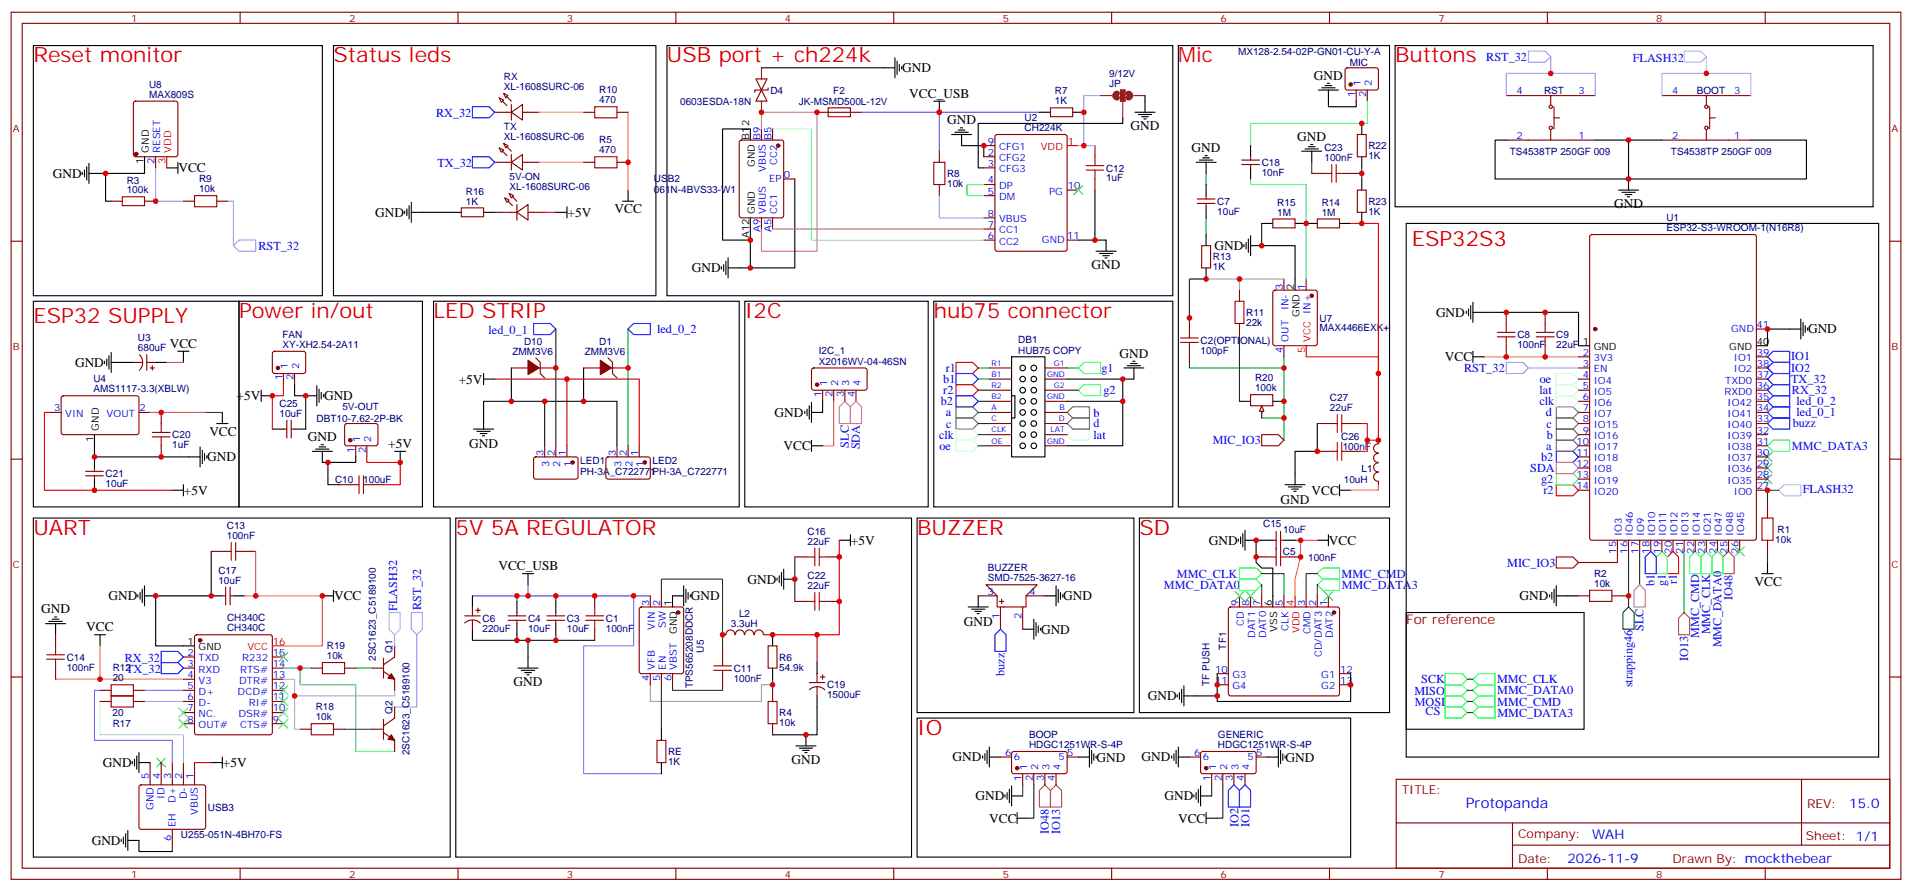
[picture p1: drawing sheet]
<svg xmlns="http://www.w3.org/2000/svg" width="607mm" height="283mm" viewBox="0 0 607 283" stroke-linecap="round" stroke-linejoin="round" font-family="sans-serif">
<defs><g id="words">
<g font-size="6.7" fill="#f00">
<text x="10.6" y="19.8">Reset monitor</text>
<text x="105.8" y="19.8">Status leds</text>
<text x="211.7" y="19.8">USB port + ch224k</text>
<text x="373.9" y="19.8">Mic</text>
<text x="442.7" y="19.8">Buttons</text>
<text x="448" y="78">ESP32S3</text>
<text x="75.8" y="100.9">Power in/out</text>
<text x="137.6" y="100.9">LED STRIP</text>
<text x="236.4" y="100.9">I2C</text>
<text x="296.3" y="100.9">hub75 connector</text>
<text x="10.6" y="102.7">ESP32 SUPPLY</text>
<text x="10.6" y="169.7">UART</text>
<text x="144.6" y="169.7">5V 5A REGULATOR</text>
<text x="291" y="169.7">BUZZER</text>
<text x="361.6" y="169.7">SD</text>
<text x="291" y="233.2">IO</text>
</g>
<text font-size="4.6" fill="#00f" x="465.2" y="256.3">Protopanda</text>
<g font-size="4.2">
<text x="286.3" y="22.9">GND</text>
<text x="417" y="25.4">GND</text>
<text x="288.6" y="31">VCC_USB</text>
<text x="300.6" y="39.5">GND</text>
<text x="358.8" y="41.3">GND</text>
<text x="411.7" y="44.8">GND</text>
<text x="378.2" y="48.3">GND</text>
<text x="16.8" y="56.5">GND</text>
<text x="56.6" y="54.7">VCC</text>
<text x="512.2" y="66">GND</text>
<text x="119.1" y="68.8">GND</text>
<text x="180.1" y="68.8">+5V</text>
<text x="195.1" y="67.7">VCC</text>
<text x="385.4" y="79.4">GND</text>
<text x="219.6" y="86.5">GND</text>
<text x="346.4" y="85.4">GND</text>
<text x="455.7" y="100.5">GND</text>
<text x="573.8" y="105.8">GND</text>
<text x="53.9" y="110.4">VCC</text>
<text x="355.2" y="113.6">GND</text>
<text x="23.8" y="116.4">GND</text>
<text x="458.5" y="114.7">VCC</text>
<text x="145.6" y="121.7">+5V</text>
<text x="75" y="127">+5V</text>
<text x="102.8" y="127">GND</text>
<text x="245.8" y="132.3">GND</text>
<text x="66.4" y="138.3">VCC</text>
<text x="97.7" y="140">GND</text>
<text x="123.2" y="142.1">+5V</text>
<text x="148.9" y="142.3">GND</text>
<text x="248.7" y="142.9">VCC</text>
<text x="65.8" y="146.4">GND</text>
<text x="58.4" y="157">+5V</text>
<text x="406.4" y="159.9">GND</text>
<text x="416.2" y="157">VCC</text>
<text x="270.1" y="172.9">+5V</text>
<text x="383.6" y="172.9">GND</text>
<text x="421.7" y="172.9">VCC</text>
<text x="158.2" y="180.8">VCC_USB</text>
<text x="237.2" y="185.2">GND</text>
<text x="556.8" y="186">VCC</text>
<text x="34.4" y="190.5">GND</text>
<text x="106" y="190.5">VCC</text>
<text x="219.3" y="190.5">GND</text>
<text x="337.4" y="190.5">GND</text>
<text x="482.2" y="190.5">GND</text>
<text x="13.1" y="194.7">GND</text>
<text x="27.4" y="200.3">VCC</text>
<text x="305.9" y="198.7">GND</text>
<text x="330.4" y="201.1">GND</text>
<text x="163" y="217.7">GND</text>
<text x="364.2" y="222.2">GND</text>
<text x="32.6" y="243.4">GND</text>
<text x="70.7" y="243.4">+5V</text>
<text x="251.2" y="242.4">GND</text>
<text x="302.3" y="241.7">GND</text>
<text x="348" y="241.7">GND</text>
<text x="362.2" y="241.7">GND</text>
<text x="408" y="241.7">GND</text>
<text x="309.6" y="254">GND</text>
<text x="369.5" y="254">GND</text>
<text x="313.9" y="261.1">VCC</text>
<text x="373.9" y="261.1">VCC</text>
<text x="29.1" y="268.1">GND</text>
</g>
<text font-size="4.2" fill="#900" x="446.3" y="197.9">For reference</text>
<g font-size="4.2" fill="#00f">
<text x="586.9" y="256.6">15.0</text>
<text x="505.3" y="266.1">WAH</text>
<text x="497.4" y="273.8">2026-11-9</text>
</g>
<g font-size="3.9" fill="#00f">
<text x="471.7" y="19.3">RST_32</text>
<text x="518.2" y="19.5">FLASH32</text>
<text x="138.4" y="37.1">RX_32</text>
<text x="138.8" y="53">TX_32</text>
<text x="82" y="79.3">RST_32</text>
<text x="155" y="105.9">led_0_1</text>
<text x="208.5" y="105.5">led_0_2</text>
<text x="300.2" y="118">r1</text>
<text x="349.5" y="118.1">g1</text>
<text x="464.6" y="117.9">RST_32</text>
<text x="568.4" y="114.4">IO1</text>
<text x="568.4" y="117.9">IO2</text>
<text x="299.3" y="121.5">b1</text>
<text x="299.3" y="125.1">r2</text>
<text x="350.2" y="125.1">g2</text>
<text x="488.6" y="125.1">lat</text>
<text x="488.6" y="121.5">oe</text>
<text x="568.4" y="121.5">TX_32</text>
<text x="568.7" y="125">RX_32</text>
<text x="298.6" y="128.6">b2</text>
<text x="488.5" y="128.6">clk</text>
<text x="570.1" y="128.5">led_0_2</text>
<text x="300.1" y="132.2">a</text>
<text x="300.3" y="135.7">c</text>
<text x="347" y="132.2">b</text>
<text x="347" y="135.6">d</text>
<text x="490.5" y="132.2">d</text>
<text x="490.8" y="135.7">c</text>
<text x="568.9" y="135.5">buzz</text>
<text x="570.1" y="132">led_0_1</text>
<text x="269.4" y="142" transform="rotate(-90 269.4 142)">SLC</text>
<text x="272.9" y="142.6" transform="rotate(-90 272.9 142.6)">SDA</text>
<text x="298" y="139.2">clk</text>
<text x="298.1" y="142.7">oe</text>
<text x="347" y="139.2">lat</text>
<text x="384.9" y="141">MIC_IO3</text>
<text x="490.6" y="142.8">a</text>
<text x="490.9" y="139.2">b</text>
<text x="568.7" y="142.8">MMC_DATA3</text>
<text x="485.7" y="149.8">SDA</text>
<text x="489.1" y="146.2">b2</text>
<text x="489.1" y="153.3">g2</text>
<text x="489.8" y="156.8">r2</text>
<text x="572.1" y="156.4">FLASH32</text>
<text x="478.3" y="179.8">MIC_IO3</text>
<text x="373.5" y="183.3">MMC_CLK</text>
<text x="425.8" y="183.4">MMC_CMD</text>
<text x="532.2" y="185.3" transform="rotate(-90 532.2 185.3)">r1</text>
<text x="369.4" y="186.8">MMC_DATA0</text>
<text x="425.8" y="186.9">MMC_DATA3</text>
<text x="525.1" y="186.1" transform="rotate(-90 525.1 186.1)">b1</text>
<text x="528.6" y="186.1" transform="rotate(-90 528.6 186.1)">g1</text>
<text x="549.8" y="190.5" transform="rotate(-90 549.8 190.5)">IO48</text>
<text x="126.1" y="193.9" transform="rotate(-90 126.1 193.9)">FLASH32</text>
<text x="133.6" y="193.5" transform="rotate(-90 133.6 193.5)">RST_32</text>
<text x="521.6" y="200.2" transform="rotate(-90 521.6 200.2)">SLC</text>
<text x="539.2" y="202.4" transform="rotate(-90 539.2 202.4)">MMC_CMD</text>
<text x="542.8" y="201.4" transform="rotate(-90 542.8 201.4)">MMC_CLK</text>
<text x="39.6" y="210">RX_32</text>
<text x="535.7" y="209.9" transform="rotate(-90 535.7 209.9)">IO13</text>
<text x="546.3" y="205.4" transform="rotate(-90 546.3 205.4)">MMC_DATA0</text>
<text x="40" y="213.5">TX_32</text>
<text x="318.7" y="214.5" transform="rotate(-90 318.7 214.5)">buzz</text>
<text x="448.8" y="220.6">MISO</text>
<text x="451" y="216.7">SCK</text>
<text x="475.1" y="216.8">MMC_CLK</text>
<text x="475.1" y="220.3">MMC_DATA0</text>
<text x="518.1" y="218.1" transform="rotate(-90 518.1 218.1)">strapping46</text>
<text x="449" y="224">MOSI</text>
<text x="452.4" y="227">CS</text>
<text x="475.2" y="224">MMC_CMD</text>
<text x="475.2" y="227.5">MMC_DATA3</text>
<text x="393" y="262.4" transform="rotate(-90 393 262.4)">IO2</text>
<text x="396.6" y="262.4" transform="rotate(-90 396.6 262.4)">IO1</text>
<text x="332.9" y="264.6" transform="rotate(-90 332.9 264.6)">IO48</text>
<text x="336.4" y="264.6" transform="rotate(-90 336.4 264.6)">IO13</text>
</g>
<g font-size="3.9" fill="#800">
<text x="444.9" y="251.9">TITLE:</text>
<text x="573.5" y="256.6">REV:</text>
<text x="481.8" y="266.1">Company:</text>
<text x="573.1" y="266.7">Sheet: 1/1</text>
<text x="481.8" y="273.8">Date:</text>
<text x="530.8" y="273.8">Drawn By: mockthebear</text>
</g>
<g font-size="3.2" fill="#800">
<text x="41.6" y="6.9">1</text>
<text x="110.8" y="6.9">2</text>
<text x="179.9" y="6.9">3</text>
<text x="249.1" y="6.9">4</text>
<text x="318.2" y="6.9">5</text>
<text x="387.3" y="6.9">6</text>
<text x="456.5" y="6.9">7</text>
<text x="525.6" y="6.9">8</text>
<text x="4.1" y="42">A</text>
<text x="600.3" y="42">A</text>
<text x="4.1" y="111.1">B</text>
<text x="600.3" y="111.1">B</text>
<text x="4.1" y="180.3">C</text>
<text x="600.3" y="180.3">C</text>
<text x="41.6" y="278.5">1</text>
<text x="110.8" y="278.5">2</text>
<text x="179.9" y="278.5">3</text>
<text x="249.1" y="278.5">4</text>
<text x="318.2" y="278.5">5</text>
<text x="387.3" y="278.5">6</text>
<text x="456.5" y="278.5">7</text>
<text x="525.6" y="278.5">8</text>
</g>
<g font-size="3.2" fill="#000080">
<text x="392.9" y="17.3">MX128-2.54-02P-GN01-CU-Y-A</text>
<text x="428.3" y="20.9">MIC</text>
<text x="47.3" y="27.9">U8</text>
<text x="159.9" y="28.6">XL-1608SURC-06</text>
<text x="159.9" y="25.4">RX</text>
<text x="190.2" y="29.6">R10</text>
<text x="244.5" y="29.7">D4</text>
<text x="264.4" y="29.9">F2</text>
<text x="334.8" y="30">R7</text>
<text x="352" y="27.5">JP</text>
<text x="352" y="24.4">9/12V</text>
<text x="490" y="29.7">RST</text>
<text x="538.5" y="29.7">BOOT</text>
<text x="47.3" y="31">MAX809S</text>
<text x="190.2" y="32.8">470</text>
<text x="215.8" y="33.3">0603ESDA-18N</text>
<text x="253.5" y="33.2">JK-MSMD500L-12V</text>
<text x="334.8" y="33.2">1K</text>
<text x="159.9" y="41.3">TX</text>
<text x="325.2" y="41.6">CH224K</text>
<text x="325.2" y="38.5">U2</text>
<text x="159.9" y="44.4">XL-1608SURC-06</text>
<text x="190.2" y="45.5">R5</text>
<text x="420.3" y="47.9">C23</text>
<text x="434.3" y="47.3">R22</text>
<text x="190.2" y="48.7">470</text>
<text x="400.4" y="52.7">C18</text>
<text x="420.3" y="51.2">100nF</text>
<text x="434.3" y="50.5">1K</text>
<text x="479.1" y="49.2">TS4538TP 250GF 009</text>
<text x="530.3" y="49.2">TS4538TP 250GF 009</text>
<text x="40.2" y="58.3">R3</text>
<text x="63.2" y="57.8">R9</text>
<text x="161.7" y="57.2">5V-ON</text>
<text x="207.5" y="57.9">USB2</text>
<text x="300.6" y="59.4">10k</text>
<text x="300.6" y="56.2">R8</text>
<text x="351" y="57.6">1uF</text>
<text x="351" y="54.4">C12</text>
<text x="400.4" y="55.8">10nF</text>
<text x="40.2" y="61.4">100k</text>
<text x="63.2" y="61">10k</text>
<text x="147.8" y="64.9">1K</text>
<text x="147.8" y="61.7">R16</text>
<text x="161.7" y="60.3">XL-1608SURC-06</text>
<text x="207.5" y="61.1">061N-4BVS33-W1</text>
<text x="386.3" y="65">C7</text>
<text x="405.4" y="65.2">R15</text>
<text x="419.5" y="65.2">R14</text>
<text x="434.3" y="65">R23</text>
<text x="386.3" y="68.2">10uF</text>
<text x="405.4" y="68.4">1M</text>
<text x="419.5" y="68.4">1M</text>
<text x="434.3" y="68.2">1K</text>
<text x="528.8" y="70.2">U1</text>
<text x="528.8" y="73.4">ESP32-S3-WROOM-1(N16R8)</text>
<text x="384.9" y="82.6">R13</text>
<text x="384.9" y="85.8">1K</text>
<text x="395.5" y="100.2">R11</text>
<text x="89.6" y="107.2">FAN</text>
<text x="395.5" y="103.5">22k</text>
<text x="418.7" y="105.2">MAX4466EXK+</text>
<text x="418.7" y="102.1">U7</text>
<text x="481.5" y="107.3">C8</text>
<text x="493.9" y="107.4">C9</text>
<text x="43.8" y="111.5">680uF</text>
<text x="43.8" y="108.4">U3</text>
<text x="89.6" y="110.4">XY-XH2.54-2A11</text>
<text x="162.7" y="112.7">ZMM3V6</text>
<text x="166.3" y="109.4">D10</text>
<text x="185.6" y="112.7">ZMM3V6</text>
<text x="190.2" y="109.4">D1</text>
<text x="259.9" y="112.3">I2C_1</text>
<text x="323.1" y="112.2">HUB75 COPY</text>
<text x="323.1" y="109">DB1</text>
<text x="381" y="112.3">100pF</text>
<text x="381" y="109.1">C2(OPTIONAL)</text>
<text x="481.5" y="110.5">100nF</text>
<text x="493.9" y="110.3">22uF</text>
<text x="259.9" y="115.7">X2016WV-04-46SN</text>
<text x="29.6" y="124.5">AMS1117-3.3(XBLW)</text>
<text x="29.6" y="121.4">U4</text>
<text x="398.3" y="124.2">100k</text>
<text x="398.3" y="121">R20</text>
<text x="88.7" y="129.2">C25</text>
<text x="108.7" y="130.2">5V-OUT</text>
<text x="422.1" y="130.5">22uF</text>
<text x="422.1" y="127.3">C27</text>
<text x="88.7" y="132.3">10uF</text>
<text x="100.5" y="133.8">DBT10-7.62-2P-BK</text>
<text x="54.7" y="142.3">1uF</text>
<text x="54.7" y="139.1">C20</text>
<text x="425.6" y="139.7">C26</text>
<text x="426.1" y="142.9">100nF</text>
<text x="184.1" y="147.3">LED1</text>
<text x="207.1" y="147.3">LED2</text>
<text x="432.1" y="149.7">L1</text>
<text x="33.5" y="154.6">10uF</text>
<text x="33.5" y="151.4">C21</text>
<text x="106.3" y="153.2">C10</text>
<text x="115.3" y="153.2">100uF</text>
<text x="184.1" y="150.8">PH-3A_C722771PH-3A_C722771</text>
<text x="426.5" y="153.2">10uH</text>
<text x="72" y="168">C13</text>
<text x="400.9" y="167.3">C15</text>
<text x="72" y="171.1">100nF</text>
<text x="256.3" y="172.9">22uF</text>
<text x="256.3" y="169.6">C16</text>
<text x="407.2" y="169.1">10uF</text>
<text x="563.4" y="172.2">10k</text>
<text x="564.1" y="169.1">R1</text>
<text x="407.1" y="176.1">C5</text>
<text x="415.1" y="177.9">100nF</text>
<text x="69.3" y="185.2">10uF</text>
<text x="69.3" y="182">C17</text>
<text x="256.3" y="183.8">C22</text>
<text x="313.5" y="184.5">SMD-7525-3627-16</text>
<text x="313.5" y="181.3">BUZZER</text>
<text x="505.9" y="183.1">R2</text>
<text x="256.3" y="187">22uF</text>
<text x="505.9" y="186.3">10k</text>
<text x="72" y="197.2">CH340C</text>
<text x="153.1" y="197.3">C6</text>
<text x="167.6" y="197.3">C4</text>
<text x="179.9" y="197.3">C3</text>
<text x="192.3" y="197.3">C1</text>
<text x="234.5" y="195.7">L2</text>
<text x="72" y="200.3">CH340C</text>
<text x="153.1" y="200.4">220uF</text>
<text x="167.6" y="200.5">10uF</text>
<text x="179.9" y="200.5">10uF</text>
<text x="192.3" y="200.4">100nF</text>
<text x="232" y="199">3.3uH</text>
<text x="21.2" y="209.6">C14</text>
<text x="103.7" y="209.2">10k</text>
<text x="103.7" y="206">R19</text>
<text x="119.3" y="209.8" transform="rotate(-90 119.3 209.8)">2SC1623_C5189100</text>
<text x="124.6" y="207.2" transform="rotate(-90 124.6 207.2)">Q1</text>
<text x="223.4" y="207.1" transform="rotate(-90 223.4 207.1)">U5</text>
<text x="247.3" y="209.6">R6</text>
<text x="389.2" y="206.1" transform="rotate(-90 389.2 206.1)">TF1</text>
<text x="21.2" y="212.8">100nF</text>
<text x="35.8" y="213">R12</text>
<text x="232.8" y="213.2">C11</text>
<text x="247.3" y="212.8">54.9k</text>
<text x="35.8" y="216.3">20</text>
<text x="219.8" y="218.4" transform="rotate(-90 219.8 218.4)">TPS565208DDCR</text>
<text x="232.8" y="216.3">100nF</text>
<text x="262.5" y="221.6">1500uF</text>
<text x="262.5" y="218.5">C19</text>
<text x="383.9" y="217.6" transform="rotate(-90 383.9 217.6)">TF PUSH</text>
<text x="35.7" y="227.2">20</text>
<text x="100.2" y="225.4">R18</text>
<text x="124.6" y="226.6" transform="rotate(-90 124.6 226.6)">Q2</text>
<text x="247.3" y="227.3">R4</text>
<text x="35.8" y="230.8">R17</text>
<text x="100.2" y="228.6">10k</text>
<text x="247.3" y="230.5">10k</text>
<text x="129.9" y="239.7" transform="rotate(-90 129.9 239.7)">2SC1623_C5189100</text>
<text x="212" y="239.6">RE</text>
<text x="326.6" y="237.4">HDGC1251WR-S-4P</text>
<text x="326.6" y="234.2">BOOP</text>
<text x="386.5" y="237.4">HDGC1251WR-S-4P</text>
<text x="386.5" y="234.2">GENERIC</text>
<text x="212" y="242.8">1K</text>
<text x="66" y="257.3">USB3</text>
<text x="57.4" y="266.1">U255-051N-4BH70-FS</text>
</g>
<g font-size="3.2" fill="#00f">
<text x="431.8" y="27.3" transform="rotate(-90 431.8 27.3)">1</text>
<text x="435.3" y="27.3" transform="rotate(-90 435.3 27.3)">2</text>
<text x="481.3" y="30">4</text>
<text x="500.9" y="30">3</text>
<text x="530.7" y="30">4</text>
<text x="550.3" y="30">3</text>
<text x="430" y="30.8" transform="rotate(-90 430 30.8)">1</text>
<text x="433.6" y="30.8" transform="rotate(-90 433.6 30.8)">2</text>
<text x="241.3" y="44.3" transform="rotate(-90 241.3 44.3)">B9</text>
<text x="244.8" y="44.3" transform="rotate(-90 244.8 44.3)">B5</text>
<text x="313.5" y="45.9">9</text>
<text x="317" y="47.6">CFG1</text>
<text x="481.3" y="44.1">2</text>
<text x="500.9" y="44.1">1</text>
<text x="530.7" y="44.1">2</text>
<text x="550.3" y="44.1">1</text>
<text x="49" y="51.9" transform="rotate(-90 49 51.9)">2</text>
<text x="50.8" y="48.4" transform="rotate(-90 50.8 48.4)">RESET</text>
<text x="246.6" y="52.2" transform="rotate(-90 246.6 52.2)">CC2</text>
<text x="313.5" y="49.4">2</text>
<text x="313.5" y="52.9">3</text>
<text x="317" y="51.2">CFG2</text>
<text x="243.1" y="54.6" transform="rotate(-90 243.1 54.6)">VBUS</text>
<text x="244.1" y="57.9">EP</text>
<text x="248.7" y="56.4">0</text>
<text x="313.5" y="58.2">4</text>
<text x="317" y="54.7">CFG3</text>
<text x="317" y="60">DP</text>
<text x="338.8" y="60">10</text>
<text x="313.5" y="61.7">5</text>
<text x="317" y="63.5">DM</text>
<text x="333" y="61.7">PG</text>
<text x="243.1" y="67.8" transform="rotate(-90 243.1 67.8)">VBUS</text>
<text x="246.6" y="67.8" transform="rotate(-90 246.6 67.8)">CC1</text>
<text x="313.5" y="68.8">8</text>
<text x="317" y="70.6">VBUS</text>
<text x="241.3" y="73.5" transform="rotate(-90 241.3 73.5)">A9</text>
<text x="244.8" y="73.5" transform="rotate(-90 244.8 73.5)">A5</text>
<text x="313.5" y="75.8">6</text>
<text x="313.5" y="72.3">7</text>
<text x="317" y="77.6">CC2</text>
<text x="317" y="74.1">CC1</text>
<text x="330.7" y="77.3">GND</text>
<text x="338.7" y="75.8">11</text>
<text x="407.1" y="91.9" transform="rotate(-90 407.1 91.9)">3</text>
<text x="414.2" y="91.9" transform="rotate(-90 414.2 91.9)">1</text>
<text x="408.9" y="98.5" transform="rotate(-90 408.9 98.5)">IN-</text>
<text x="549.4" y="105.5">GND</text>
<text x="557.4" y="104.1">41</text>
<text x="407.1" y="111.9" transform="rotate(-90 407.1 111.9)">4</text>
<text x="408.9" y="108.4" transform="rotate(-90 408.9 108.4)">OUT</text>
<text x="502.3" y="112.9">2</text>
<text x="557.6" y="112.9">39</text>
<text x="91.4" y="117.2" transform="rotate(-90 91.4 117.2)">1</text>
<text x="94.9" y="117.2" transform="rotate(-90 94.9 117.2)">2</text>
<text x="502.3" y="116.4">3</text>
<text x="502.3" y="119.9">4</text>
<text x="505.8" y="114.7">3V3</text>
<text x="505.8" y="118.2">EN</text>
<text x="550.2" y="118.2">IO2</text>
<text x="550.2" y="114.7">IO1</text>
<text x="557.6" y="119.9">37</text>
<text x="557.6" y="116.4">38</text>
<text x="89.6" y="120.7" transform="rotate(-90 89.6 120.7)">1</text>
<text x="93.1" y="120.7" transform="rotate(-90 93.1 120.7)">2</text>
<text x="262.5" y="122.5" transform="rotate(-90 262.5 122.5)">1</text>
<text x="266" y="122.5" transform="rotate(-90 266 122.5)">2</text>
<text x="269.5" y="122.5" transform="rotate(-90 269.5 122.5)">3</text>
<text x="273" y="122.5" transform="rotate(-90 273 122.5)">4</text>
<text x="502.3" y="123.5">5</text>
<text x="505.8" y="121.7">IO4</text>
<text x="505.8" y="125.2">IO5</text>
<text x="547.2" y="125.2">RXD0</text>
<text x="547.5" y="121.7">TXD0</text>
<text x="557.6" y="123.5">36</text>
<text x="17.2" y="130.5">3</text>
<text x="44.3" y="130.5">2</text>
<text x="260.7" y="126" transform="rotate(-90 260.7 126)">1</text>
<text x="264.2" y="126" transform="rotate(-90 264.2 126)">2</text>
<text x="267.8" y="126" transform="rotate(-90 267.8 126)">3</text>
<text x="271.3" y="126" transform="rotate(-90 271.3 126)">4</text>
<text x="502.3" y="127">6</text>
<text x="502.3" y="130.5">7</text>
<text x="505.8" y="128.8">IO6</text>
<text x="548.2" y="128.8">IO42</text>
<text x="557.6" y="130.5">34</text>
<text x="557.6" y="127">35</text>
<text x="20.7" y="132.3">VIN</text>
<text x="33.8" y="132.3">VOUT</text>
<text x="502.3" y="134.1">8</text>
<text x="502.3" y="137.6">9</text>
<text x="505.8" y="132.3">IO7</text>
<text x="505.8" y="135.8">IO15</text>
<text x="548.2" y="135.8">IO40</text>
<text x="548.2" y="132.3">IO41</text>
<text x="557.6" y="137.6">32</text>
<text x="557.6" y="134.1">33</text>
<text x="112.5" y="143.7" transform="rotate(-90 112.5 143.7)">1</text>
<text x="114.3" y="140.2" transform="rotate(-90 114.3 140.2)">1</text>
<text x="116.1" y="143.7" transform="rotate(-90 116.1 143.7)">2</text>
<text x="117.8" y="140.2" transform="rotate(-90 117.8 140.2)">2</text>
<text x="500.3" y="141.1">10</text>
<text x="505.8" y="139.3">IO16</text>
<text x="505.8" y="142.9">IO17</text>
<text x="548.2" y="142.9">IO38</text>
<text x="548.2" y="139.3">IO39</text>
<text x="557.6" y="141.1">31</text>
<text x="172.5" y="144.8" transform="rotate(-90 172.5 144.8)">3</text>
<text x="174.3" y="148.3" transform="rotate(-90 174.3 148.3)">3</text>
<text x="176" y="144.8" transform="rotate(-90 176 144.8)">2</text>
<text x="177.8" y="148.3" transform="rotate(-90 177.8 148.3)">2</text>
<text x="179.6" y="144.8" transform="rotate(-90 179.6 144.8)">1</text>
<text x="181.3" y="148.3" transform="rotate(-90 181.3 148.3)">1</text>
<text x="195.4" y="144.8" transform="rotate(-90 195.4 144.8)">3</text>
<text x="197.2" y="148.3" transform="rotate(-90 197.2 148.3)">3</text>
<text x="199" y="144.8" transform="rotate(-90 199 144.8)">2</text>
<text x="200.7" y="148.3" transform="rotate(-90 200.7 148.3)">2</text>
<text x="202.5" y="144.8" transform="rotate(-90 202.5 144.8)">1</text>
<text x="204.3" y="148.3" transform="rotate(-90 204.3 148.3)">1</text>
<text x="500.3" y="144.6">11</text>
<text x="500.3" y="148.2">12</text>
<text x="505.8" y="146.4">IO18</text>
<text x="505.8" y="149.9">IO8</text>
<text x="548.2" y="149.9">IO36</text>
<text x="548.2" y="146.4">IO37</text>
<text x="557.6" y="148.2">29</text>
<text x="557.6" y="144.6">30</text>
<text x="500.3" y="151.7">13</text>
<text x="500.3" y="155.2">14</text>
<text x="505.8" y="153.5">IO19</text>
<text x="548.2" y="153.5">IO35</text>
<text x="557.6" y="155.2">27</text>
<text x="557.6" y="151.7">28</text>
<text x="505.8" y="157">IO20</text>
<text x="550.2" y="157">IO0</text>
<text x="514.7" y="170.1" transform="rotate(-90 514.7 170.1)">IO3</text>
<text x="518.2" y="170.1" transform="rotate(-90 518.2 170.1)">IO46</text>
<text x="521.8" y="170.1" transform="rotate(-90 521.8 170.1)">IO9</text>
<text x="525.3" y="170.1" transform="rotate(-90 525.3 170.1)">IO10</text>
<text x="528.8" y="170.1" transform="rotate(-90 528.8 170.1)">IO11</text>
<text x="532.3" y="170.1" transform="rotate(-90 532.3 170.1)">IO12</text>
<text x="535.9" y="170.1" transform="rotate(-90 535.9 170.1)">IO13</text>
<text x="539.4" y="170.1" transform="rotate(-90 539.4 170.1)">IO14</text>
<text x="542.9" y="170.1" transform="rotate(-90 542.9 170.1)">IO21</text>
<text x="546.5" y="170.1" transform="rotate(-90 546.5 170.1)">IO47</text>
<text x="550" y="170.1" transform="rotate(-90 550 170.1)">IO48</text>
<text x="553.5" y="170.1" transform="rotate(-90 553.5 170.1)">IO45</text>
<text x="512.9" y="175.7" transform="rotate(-90 512.9 175.7)">15</text>
<text x="516.5" y="175.7" transform="rotate(-90 516.5 175.7)">16</text>
<text x="520" y="175.7" transform="rotate(-90 520 175.7)">17</text>
<text x="523.5" y="175.7" transform="rotate(-90 523.5 175.7)">18</text>
<text x="527" y="175.7" transform="rotate(-90 527 175.7)">19</text>
<text x="530.6" y="175.7" transform="rotate(-90 530.6 175.7)">20</text>
<text x="534.1" y="175.7" transform="rotate(-90 534.1 175.7)">21</text>
<text x="537.6" y="175.7" transform="rotate(-90 537.6 175.7)">22</text>
<text x="541.2" y="175.7" transform="rotate(-90 541.2 175.7)">23</text>
<text x="544.7" y="175.7" transform="rotate(-90 544.7 175.7)">24</text>
<text x="548.2" y="175.7" transform="rotate(-90 548.2 175.7)">25</text>
<text x="551.7" y="175.7" transform="rotate(-90 551.7 175.7)">26</text>
<text x="313.4" y="188.7">3</text>
<text x="326.7" y="188.7">4</text>
<text x="206" y="192.4" transform="rotate(-90 206 192.4)">3</text>
<text x="209.5" y="192.4" transform="rotate(-90 209.5 192.4)">2</text>
<text x="317.1" y="196.4" transform="rotate(-90 317.1 196.4)">1</text>
<text x="324.2" y="196.4" transform="rotate(-90 324.2 196.4)">2</text>
<text x="393" y="192.4" transform="rotate(-90 393 192.4)">9</text>
<text x="396.5" y="192.4" transform="rotate(-90 396.5 192.4)">8</text>
<text x="400" y="192.4" transform="rotate(-90 400 192.4)">7</text>
<text x="407.1" y="192.4" transform="rotate(-90 407.1 192.4)">5</text>
<text x="414.2" y="192.4" transform="rotate(-90 414.2 192.4)">3</text>
<text x="417.7" y="192.4" transform="rotate(-90 417.7 192.4)">2</text>
<text x="421.2" y="192.4" transform="rotate(-90 421.2 192.4)">1</text>
<text x="207.8" y="199.8" transform="rotate(-90 207.8 199.8)">VIN</text>
<text x="211.3" y="199.2" transform="rotate(-90 211.3 199.2)">SW</text>
<text x="394.8" y="198.6" transform="rotate(-90 394.8 198.6)">CD</text>
<text x="398.3" y="202.5" transform="rotate(-90 398.3 202.5)">DAT1</text>
<text x="401.8" y="202.5" transform="rotate(-90 401.8 202.5)">DAT0</text>
<text x="408.9" y="200.1" transform="rotate(-90 408.9 200.1)">CLK</text>
<text x="415.9" y="201.3" transform="rotate(-90 415.9 201.3)">CMD</text>
<text x="423" y="202.5" transform="rotate(-90 423 202.5)">DAT2</text>
<text x="59.5" y="208.1">2</text>
<text x="63" y="209.9">TXD</text>
<text x="76.9" y="209.9">R232</text>
<text x="86.6" y="208.1">15</text>
<text x="419.5" y="208.6" transform="rotate(-90 419.5 208.6)">CD/DAT3</text>
<text x="59.5" y="211.7">3</text>
<text x="59.5" y="215.2">4</text>
<text x="63" y="213.4">RXD</text>
<text x="76.2" y="213.4">RTS#</text>
<text x="86.6" y="215.2">13</text>
<text x="86.6" y="211.7">14</text>
<text x="206" y="216" transform="rotate(-90 206 216)">4</text>
<text x="207.8" y="212.5" transform="rotate(-90 207.8 212.5)">VFB</text>
<text x="209.5" y="216" transform="rotate(-90 209.5 216)">5</text>
<text x="211.3" y="212.5" transform="rotate(-90 211.3 212.5)">EN</text>
<text x="213.1" y="216" transform="rotate(-90 213.1 216)">6</text>
<text x="214.8" y="212.5" transform="rotate(-90 214.8 212.5)">VBST</text>
<text x="385.6" y="213.4">10</text>
<text x="391.1" y="215.2">G3</text>
<text x="419.3" y="215.2">G1</text>
<text x="425.3" y="213.4">12</text>
<text x="59.5" y="218.7">5</text>
<text x="63" y="217">V3</text>
<text x="63" y="220.5">D+</text>
<text x="75.4" y="220.5">DCD#</text>
<text x="75.9" y="217">DTR#</text>
<text x="86.6" y="218.7">12</text>
<text x="385.6" y="217">11</text>
<text x="391.1" y="218.7">G4</text>
<text x="419.3" y="218.7">G2</text>
<text x="425.3" y="217">13</text>
<text x="59.5" y="222.2">6</text>
<text x="59.5" y="225.8">7</text>
<text x="63" y="224">D-</text>
<text x="63" y="227.5">NC.</text>
<text x="75.7" y="227.5">DSR#</text>
<text x="79" y="224">RI#</text>
<text x="86.6" y="225.8">10</text>
<text x="86.6" y="222.2">11</text>
<text x="59.5" y="229.3">8</text>
<text x="63" y="231.1">OUT#</text>
<text x="76.2" y="231.1">CTS#</text>
<text x="86.6" y="229.3">9</text>
<text x="319" y="239.9">6</text>
<text x="338.7" y="239.9">5</text>
<text x="379" y="239.9">6</text>
<text x="398.6" y="239.9">5</text>
<text x="321.7" y="241.3">6</text>
<text x="326" y="244.2" transform="rotate(-90 326 244.2)">1</text>
<text x="329.5" y="244.2" transform="rotate(-90 329.5 244.2)">2</text>
<text x="333" y="244.2" transform="rotate(-90 333 244.2)">3</text>
<text x="335.9" y="241.3">5</text>
<text x="336.5" y="244.2" transform="rotate(-90 336.5 244.2)">4</text>
<text x="381.7" y="241.3">6</text>
<text x="385.9" y="244.2" transform="rotate(-90 385.9 244.2)">1</text>
<text x="389.5" y="244.2" transform="rotate(-90 389.5 244.2)">2</text>
<text x="393" y="244.2" transform="rotate(-90 393 244.2)">3</text>
<text x="395.9" y="241.3">5</text>
<text x="396.5" y="244.2" transform="rotate(-90 396.5 244.2)">4</text>
<text x="47.3" y="247.3" transform="rotate(-90 47.3 247.3)">5</text>
<text x="50.8" y="247.3" transform="rotate(-90 50.8 247.3)">4</text>
<text x="54.3" y="247.3" transform="rotate(-90 54.3 247.3)">3</text>
<text x="57.9" y="247.3" transform="rotate(-90 57.9 247.3)">2</text>
<text x="61.4" y="247.3" transform="rotate(-90 61.4 247.3)">1</text>
<text x="324.2" y="247.7" transform="rotate(-90 324.2 247.7)">1</text>
<text x="327.7" y="247.7" transform="rotate(-90 327.7 247.7)">2</text>
<text x="331.3" y="247.7" transform="rotate(-90 331.3 247.7)">3</text>
<text x="334.8" y="247.7" transform="rotate(-90 334.8 247.7)">4</text>
<text x="384.2" y="247.7" transform="rotate(-90 384.2 247.7)">1</text>
<text x="387.7" y="247.7" transform="rotate(-90 387.7 247.7)">2</text>
<text x="391.2" y="247.7" transform="rotate(-90 391.2 247.7)">3</text>
<text x="394.8" y="247.7" transform="rotate(-90 394.8 247.7)">4</text>
<text x="48.7" y="257" transform="rotate(-90 48.7 257)">GND</text>
<text x="52.2" y="253.5" transform="rotate(-90 52.2 253.5)">ID</text>
<text x="55.7" y="254.8" transform="rotate(-90 55.7 254.8)">D+</text>
<text x="59.3" y="253.7" transform="rotate(-90 59.3 253.7)">D-</text>
<text x="55.7" y="262.5" transform="rotate(-90 55.7 262.5)">EH</text>
<text x="62.8" y="258.6" transform="rotate(-90 62.8 258.6)">VBUS</text>
<text x="54.3" y="267" transform="rotate(-90 54.3 267)">6</text>
</g>
<g font-size="3.2">
<text x="237.8" y="44.3" transform="rotate(-90 237.8 44.3)">B12</text>
<text x="45.5" y="51.9" transform="rotate(-90 45.5 51.9)">1</text>
<text x="47.3" y="48.4" transform="rotate(-90 47.3 48.4)">GND</text>
<text x="239.5" y="53" transform="rotate(-90 239.5 53)">GND</text>
<text x="239.5" y="67.8" transform="rotate(-90 239.5 67.8)">GND</text>
<text x="237.8" y="75.5" transform="rotate(-90 237.8 75.5)">A12</text>
<text x="410.6" y="91.9" transform="rotate(-90 410.6 91.9)">2</text>
<text x="412.4" y="100.7" transform="rotate(-90 412.4 100.7)">GND</text>
<text x="502.3" y="109.4">1</text>
<text x="505.8" y="111.1">GND</text>
<text x="548.8" y="111.1">GND</text>
<text x="557.6" y="109.4">40</text>
<text x="31.4" y="136.6" transform="rotate(-90 31.4 136.6)">GND</text>
<text x="29.6" y="140.1" transform="rotate(-90 29.6 140.1)">1</text>
<text x="213.1" y="192.4" transform="rotate(-90 213.1 192.4)">1</text>
<text x="403.6" y="192.4" transform="rotate(-90 403.6 192.4)">6</text>
<text x="214.8" y="201.2" transform="rotate(-90 214.8 201.2)">GND</text>
<text x="405.3" y="200.4" transform="rotate(-90 405.3 200.4)">VSS</text>
<text x="59.5" y="204.6">1</text>
<text x="63" y="206.4">GND</text>
</g>
<g font-size="3.2" fill="#f00">
<text x="330.3" y="47.6">VDD</text>
<text x="338.8" y="45.9">1</text>
<text x="52.6" y="51.9" transform="rotate(-90 52.6 51.9)">3</text>
<text x="54.3" y="48.4" transform="rotate(-90 54.3 48.4)">VDD</text>
<text x="414.2" y="111.9" transform="rotate(-90 414.2 111.9)">5</text>
<text x="415.9" y="108.4" transform="rotate(-90 415.9 108.4)">VCC IN+</text>
<text x="410.6" y="192.4" transform="rotate(-90 410.6 192.4)">4</text>
<text x="412.4" y="201" transform="rotate(-90 412.4 201)">VDD</text>
<text x="78.5" y="206.4">VCC</text>
<text x="86.6" y="204.6">16</text>
</g>
<g font-size="2.5" fill="#00f">
<text x="314.7" y="116.1">R1</text>
<text x="314.7" y="119.6">B1</text>
<text x="332.3" y="119.6">GND</text>
<text x="334.5" y="116.1">G1</text>
<text x="314.7" y="123.1">R2</text>
<text x="334.5" y="123.1">G2</text>
<text x="314.7" y="126.6">B2</text>
<text x="314.7" y="130.2">A</text>
<text x="332.3" y="126.6">GND</text>
<text x="336.3" y="130.2">B</text>
<text x="314.7" y="133.7">C</text>
<text x="314.7" y="137.2">CLK</text>
<text x="333.4" y="137.2">LAT</text>
<text x="336.1" y="133.7">D</text>
<text x="314.7" y="140.8">OE</text>
<text x="332.3" y="140.8">GND</text>
</g>
</g></defs>
<g fill="none" stroke="#870000" stroke-width=".35">
<path d="M3.5 3.9h599.7v275.1h-599.7zM7.1 7.4h592.6v268.1h-592.6zM76.2 3.9v3.5M145.3 3.9v3.5M214.5 3.9v3.5M283.6 3.9v3.5M352.8 3.9v3.5M421.9 3.9v3.5M491.1 3.9v3.5M560.2 3.9v3.5M42.6 32.3l.4-.2h12.7l.5 .2 .2 .5v16.2l-.2 .5-.5 .2h-12.7l-.5-.2-.2-.5v-16.2zM157 35.6h5.3"/>
<path d="M158.4 31l1.4 .8-.7 .7zM159.8 29.6l1.4 .7-.7 .7zM162.3 35.6l3.5-2.4v4.9zM162.3 33.2v4.9M165.8 35.6h5.3M185.2 35.6h3.5M195.8 35.6h3.5M239.9 25h3.5l-1.7 3.6zM241.7 28.6l1.7 3.5h-3.5zM243.8 27.9v.7h-4.3v.7M259.3 35.6h14.1M333.4 34.2h7v2.8h-7z"/>
<path d="M427.1 21.7l.5-.2 9.4 .1 .4 .6v5.9l-.7 .5-9.4-.1-.4-.6v-5.7zM430.4 28.6v3.5M433.9 28.6v3.5M478 30.3h28.2M492.1 30.3v2.9M493.2 37.4h1.7M493.2 33.9v7M527.4 30.3h28.2M541.5 30.3v2.9M542.6 37.4h1.7M542.6 33.9v7M49.4 49.7v3.6"/>
<path d="M157 51.5h5.3M158.4 46.9l1.4 .7-.7 .7zM159.8 45.5l1.4 .7-.7 .7zM162.3 51.5l3.5-2.5v5zM162.3 49v5M165.8 51.5h5.3M185.2 51.5h3.5M195.8 51.5h3.5M234.8 44.7l.5-.3h12.7l.7 .5v23.5l-.5 .7h-12.9l-.6-.4-.1-23.5zM241.7 40.9v3.5M245.2 40.9v3.5M248.7 56.8h3.5"/>
<path d="M298.1 48v3.5M298.1 58.6v3.5M312.2 49.7h3.5M312.2 53.3h3.5M312.2 58.6h3.5M312.2 46.2h3.5M316 42.9l.4-.2h21.6l.6 .4 .1 35.9-.5 .7h-21.8l-.6-.4-.1-35.9zM347.5 46.2v3.5M347.5 56.8v3.5M416.3 55h3.5M426.9 55h3.5M430.7 42.7h2.9v7h-2.9z"/>
<path d="M478 44.4h28.2M492.1 41.3v3.1M527.4 44.4h28.2M541.5 41.3v3.1M3.5 76.6h3.6M35.3 63.9h3.5M45.9 63.9h3.5M58.2 63.9h3.5M68.8 63.9h3.5M146.4 66h7.1v2.8h-7.1zM158.7 67.4h5.3M160.2 62.8l1.4 .7-.7 .7z"/>
<path d="M161.6 61.4l1.4 .7-.7 .7zM164 67.4l3.6-2.5v4.9zM164 64.9v4.9M167.6 67.4h5.3M241.7 69.1v3.6M245.2 69.1v3.6M312.2 62.1h3.5M312.2 76.2h3.5M312.2 72.7h3.5M312.2 69.1h3.5M338.7 76.2h3.5M338.7 60.3h3.5"/>
<path d="M403.9 69.5h7.1v2.8h-7.1zM418 69.5h7.1v2.8h-7.1zM430.7 60.3h2.9v7.1h-2.9zM504.7 74.6l.5-.2h51.5l.6 .5 .1 95.8-.5 .7h-51.7l-.7-.4v-95.9zM599.7 76.6h3.5M404.2 92.3l.4-.2h12.7l.5 .2 .2 .5v16.2l-.2 .5-.5 .2h-12.7l-.5-.2-.2-.5v-16.2zM407.5 88.5v3.6M414.5 88.5v3.6M478 99.1v3.6M490.4 99.1v3.6M42.3 115h2.9M44.3 112.6a3.5 3.5 0 0 1 0 4.9"/>
<path d="M46.6 112.5v5M46.6 115h2.8M47.6 116.8h1.4M48.3 116.1v1.4M86.7 111.7l.4-.2h9.5l.4 .7-.1 5.9-.6 .4h-9.4l-.5-.7v-5.6zM90 118.5v3.6M93.5 118.5v3.6M162.3 116.8h5.3M170 113.6l1.4 1.4v3.5l1.5 1.4M171.1 116.8h5.3M185.2 116.8h5.3M193 113.6l1.4 1.4v3.5l1.4 1.4"/>
<path d="M194 116.8h5.3M257.8 117l.4-.2h16.5l.5 .7-.1 5.9-.6 .4h-16.5l-.5-.7v-5.6zM314 116.8h7M331.6 116.8h7.1M377.5 100.9v3.5M377.5 111.5v3.5M407.5 109.7v3.5M478 109.7v3.5M490.4 109.7v3.5M500.9 116.8h3.6M500.9 113.2h3.6M557.4 116.8h3.5"/>
<path d="M557.4 113.2h3.5M557.4 104.4h3.5M15.9 130.9h3.5M19.6 125.8l.5-.2h23.6l.4 .7-.1 11.2-.6 .4h-23.6l-.4-.7v-10.9zM44.1 130.9h3.5M51.2 130.9v3.5M90 136.2h1M91 133.3v5.7M92.4 133.3v5.7M92.4 136.2h1.1M109.6 134.6l.5-.2 9.4 .1 .4 .6v5.9l-.7 .5-9.4-.1-.4-.6v-5.7zM261.1 123.8v3.6"/>
<path d="M264.6 123.8v3.6M268.1 123.8v3.6M271.6 123.8v3.6M314 120.3h7M314 123.8h7M314 127.4h7M314 130.9h7M314 134.4h7M314 137.9h7M331.6 120.3h7.1M331.6 123.8h7.1M331.6 127.4h7.1"/>
<path d="M331.6 130.9h7.1M331.6 134.4h7.1M331.6 137.9h7.1M396.9 125.2h7v3.6h-7zM400.4 129.5v1.7M418 134.4h3.6M428.6 134.4h3.6M437.4 139.7v1.1M500.9 120.3h3.6M500.9 123.8h3.6M500.9 127.4h3.6M500.9 130.9h3.6"/>
<path d="M500.9 134.4h3.6M500.9 137.9h3.6M557.4 120.3h3.5M557.4 123.8h3.5M557.4 127.4h3.5M557.4 130.9h3.5M557.4 134.4h3.5M557.4 137.9h3.5M3.5 145.7h3.6M27.2 149.6h5.6M27.2 151h5.6M30 148.5v1.1"/>
<path d="M30 151v1M51.2 141.5v3.5M107.6 153.8h3.5M112.9 141.5v3.5M116.4 141.5v3.5M118.2 153.8h3.5M169.6 145.2l.4-.2h13l.4 .7v5.9l-.7 .4h-12.9l-.5-.7v-5.6zM172.9 141.5v3.5M176.4 141.5v3.5M179.9 141.5v3.5M192.5 145.2l.5-.2h12.9l.5 .7-.1 5.9-.6 .4h-13l-.4-.7v-5.6zM195.8 141.5v3.5"/>
<path d="M199.3 141.5v3.5M202.8 141.5v3.5M314 141.5h7M331.6 141.5h7.1M418 143.2h3.6M428.6 143.2h3.6M437.4 143.9a1.41 1.41 0 0 0-1.5 1.4 1.41 1.41 0 0 0 1.5 1.4M437.4 146.9a1.41 1.41 0 0 0-1.5 1.4 1.41 1.41 0 0 0 1.5 1.4M437.4 140.9a1.41 1.41 0 0 0-1.5 1.4 1.41 1.41 0 0 0 1.5 1.4M437.4 149.9a1.41 1.41 0 0 0-1.5 1.4 1.41 1.41 0 0 0 1.5 1.4M437.4 152.8v1M500.9 141.5h3.6"/>
<path d="M500.9 145h3.6M500.9 148.5h3.6M500.9 152h3.6M500.9 155.6h3.6M557.4 141.5h3.5M557.4 145h3.5M557.4 148.5h3.5M557.4 152h3.5M557.4 155.6h3.5M599.7 145.7h3.5M67 175h3.6M77.6 175h3.5"/>
<path d="M398.6 176.7h3.6M403.9 171.4h1.1M405 168.6v5.7M406.4 168.6v5.7M406.4 171.4h1.1M409.2 176.7h3.5M513.3 171.4v3.6M516.8 171.4v3.6M520.3 171.4v3.6M523.9 171.4v3.6M527.4 171.4v3.6M530.9 171.4v3.6"/>
<path d="M534.5 171.4v3.6M538 171.4v3.6M541.5 171.4v3.6M545 171.4v3.6M548.6 171.4v3.6M552.1 171.4v3.6M560.9 160.9v3.5M560.9 171.4v3.6M70.6 189.1h1M71.6 186.3v5.6M73 189.1h1.1M73 186.3v5.6"/>
<path d="M161.2 195.4h5.7M161.2 196.8h5.7M164 194.4v1M164 196.8v1.1M173.6 195.4h5.6M173.6 196.8h5.6M176.4 194.4v1M176.4 196.8v1.1M188.7 189.1v3.5M188.7 199.7v3.5M203.1 192.8l.5-.2h12.7l.6 .4 .1 20.1-.5 .6-12.9 .1-.7-.5-.1-20zM206.4 189.1v3.5"/>
<path d="M209.9 189.1v3.5M310.4 189.1h6M312.9 185.6h16.2l-3.5 3.5v3.5h-9.2v-3.5zM317.1 190.9h1.5M317.5 192.6v7.1M317.9 190.1v1.5M324.6 192.6v7.1M325.6 189.1h6M390.1 192.8l.4-.2h33.9l.5 .2 .2 .5v26.8l-.2 .5-.5 .2h-33.9l-.5-.2-.2-.5v-26.8zM393.3 189.1v3.5M396.9 189.1v3.5M400.4 189.1v3.5"/>
<path d="M407.5 189.1v3.5M414.5 189.1v3.5M418 189.1v3.5M421.6 189.1v3.5M500.9 189.1h3.6M511.5 189.1h3.6M3.5 214.8h3.6M17.6 201.4v3.6M17.6 212v3.5M31.7 219.1h3.6M42.3 219.1h3.6M58.2 208.5h3.5"/>
<path d="M58.2 212h3.5M58.2 215.5h3.5M58.2 219.1h3.5M62 201.6l.4-.2h23.3l.5 .2 .2 .5v30.4l-.2 .5-.5 .2h-23.3l-.5-.2-.2-.5v-30.4zM86.4 208.5h3.6M86.4 212h3.6M86.4 215.5h3.6M86.4 219.1h3.6M98.8 212h3.5M109.4 212h3.5M118.2 212h3.5M121.7 208.8v6.4"/>
<path d="M121.7 213.1l3.5 2.4v3.6M125.2 205v3.5l-3.5 2.5M206.4 213.8v3.5M209.9 213.8v3.5M213.4 213.8v3.5M229.3 205v3.5M229.3 215.5v3.6M233.2 201.4a1.41 1.41 0 0 0-1.4-1.5 1.41 1.41 0 0 0-1.4 1.5h-1.1M233.4 201.4a1.41 1.41 0 0 1 1.4-1.5 1.41 1.41 0 0 1 1.4 1.5M236.4 201.4a1.41 1.41 0 0 1 1.4-1.5 1.41 1.41 0 0 1 1.4 1.5M239.4 201.4a1.41 1.41 0 0 1 1.4-1.5 1.41 1.41 0 0 1 1.4 1.5M242.4 201.4h1"/>
<path d="M243.8 205h2.8v7h-2.8zM245.2 219.1v3.5M256.8 216.6h5M256.9 218.9a3.5 3.5 0 0 1 4.9 0M259.3 213.8v2.8M259.3 218v2.8M260.3 214.8h1.5M261.1 214.1v1.4M386.3 213.8h3.5M386.3 217.3h3.5M425.1 213.8h3.5M425.1 217.3h3.5"/>
<path d="M599.7 214.8h3.5M31.7 222.6h3.6M42.3 222.6h3.6M58.2 222.6h3.5M58.2 226.1h3.5M58.2 229.7h3.5M86.4 222.6h3.6M86.4 226.1h3.6M86.4 229.7h3.6M95.2 231.4h3.6M105.8 231.4h3.6M118.2 231.4h3.5"/>
<path d="M121.7 228.2v6.4M121.7 232.5l3.5 2.4v3.6M125.2 224.4v3.5l-3.5 2.5M208.5 234.9h2.8v7.1h-2.8zM245.2 229.7v3.5M44.3 249.3l.5-.2h20l.5 .7-.1 12.9-.6 .5-20.1-.1-.4-.6v-12.7zM47.6 242v7.1M51.2 242v7.1M54.7 242v7.1M58.2 242v7.1M61.7 242v7.1M443.1 247.3h156.6v28.2h-156.6z"/>
<path d="M571.7 247.3v20.9M54.7 263.2v7M76.2 275.5v3.5M145.3 275.5v3.5M214.5 275.5v3.5M283.6 275.5v3.5M352.8 275.5v3.5M421.9 275.5v3.5M443.1 261.1h156.5M480 268.2h119.6M480 261.1v14.2M491.1 275.5v3.5"/>
<path d="M560.2 275.5v3.5"/>
<circle cx="492.1" cy="33.9" r=".53"/>
<circle cx="541.5" cy="33.9" r=".53"/>
<circle cx="492.1" cy="40.6" r=".53"/>
<circle cx="541.5" cy="40.6" r=".53"/>
</g>
<g fill="none" stroke="#99f" stroke-width=".35">
<path d="M485.1 16.2h5.3l1.7 1.8-1.7 1.8h-5.3zM492.1 18v5.3M349.2 30.3h-5.2v15.9h-1.8M478 30.3v-7h28.2v7M49.4 53.3v10.6h8.8M344 46.2h3.5M72.3 63.9h1.8v14.1M74.1 78l1.7-1.8h5.3v3.5h-5.3zM298.1 62.1v7h14.1M478 115h5.3l1.8 1.8-1.8 1.7h-5.3zM485.1 116.8h15.8M130.5 194.4h3.6v5.3l-1.8 1.7-1.8-1.7z"/>
<path d="M132.3 201.4v23h-7.1"/>
</g>
<g fill="none" stroke="#00f" stroke-width=".35">
<path d="M149.9 33.9h5.3l1.8 1.7-1.8 1.8h-5.3zM149.9 49.7h5.3l1.8 1.8-1.8 1.8h-5.3zM169.3 102.7h5.3l1.8 1.7-1.8 1.8h-5.3zM199.3 104.4l1.8-1.7h5.3v3.5h-5.3zM303.4 118.5h5.3l1.7 1.8-1.7 1.8h-5.3zM560.9 113.2l1.8-1.7h5.3v3.5h-5.3zM560.9 116.8l1.8-1.8h5.3v3.5h-5.3zM303.4 125.6h5.3l1.7 1.8-1.7 1.7h-5.3zM560.9 127.4l1.8-1.8h5.3v3.5h-5.3zM560.9 120.3l1.8-1.8h5.3v3.6h-5.3zM560.9 123.8l1.8-1.7h5.3v3.5h-5.3zM560.9 134.4l1.8-1.8h5.3v3.6h-5.3z"/>
<path d="M560.9 130.9l1.8-1.8h5.3v3.5h-5.3zM493.9 143.2h5.3l1.7 1.8-1.7 1.8h-5.3zM523.9 175l1.7 1.7v5.3h-3.5v-5.3zM317.5 199.7l1.8 1.7v5.3h-3.6v-5.3zM51.2 210.3h5.2l1.8 1.7-1.8 1.8h-5.2zM51.2 206.7h5.2l1.8 1.8-1.8 1.8h-5.2zM391.6 249.1l1.7 1.7v5.3h-3.5v-5.3zM395.1 249.1l1.8 1.7v5.3h-3.6v-5.3z"/>
</g>
<g fill="none" stroke="#f00" stroke-width=".35">
<path d="M52.9 49.7v3.6M338.7 46.2h3.5M172.9 67.4h3.5M428.6 70.9h8.8v47.6M303.4 115h5.3l1.7 1.8-1.7 1.7h-5.3zM414.5 109.7v3.5M15.9 130.9h-1.8v24.7h40.6M90 122.1v3.5h-3.6v10.6M157 120.3h45.8v21.2M179.9 120.3v21.2M303.4 122.1h5.3l1.7 1.7-1.7 1.8h-5.3zM116.4 145v1.8h10.6v7h-5.3"/>
<path d="M493.9 153.8h5.3l1.7 1.8-1.7 1.7h-5.3zM266.3 171.4v30h-7M530.9 175l1.8 1.7v5.3h-3.5v-5.3zM411 189.1v3.5M86.4 205h3.6M243.4 201.4h15.9v8.9M61.7 242h5.3"/>
</g>
<path d="M342.2 116.8l1.8-1.8h5.2v3.5h-5.2zM342.2 123.8l1.8-1.7h5.2v3.5h-5.2zM493.9 150.3h5.3l1.7 1.7-1.7 1.8h-5.3zM527.4 175l1.8 1.7v5.3h-3.6v-5.3z" fill="none" stroke="#6f0" stroke-width=".35"/>
<path d="M303.4 129.1h5.3l1.7 1.8-1.7 1.7h-5.3zM303.4 132.6h5.3l1.7 1.8-1.7 1.8h-5.3zM338.7 134.4l1.7-1.8h5.3v3.6h-5.3zM338.7 130.9l1.7-1.8h5.3v3.5h-5.3zM493.9 139.7h5.3l1.7 1.8-1.7 1.7h-5.3zM493.9 136.2h5.3l1.7 1.7-1.7 1.8h-5.3zM493.9 132.6h5.3l1.7 1.8-1.7 1.8h-5.3zM493.9 129.1h5.3l1.7 1.8-1.7 1.7h-5.3z" fill="none" stroke="#666" stroke-width=".35"/>
<path d="M493.9 118.5h5.3l1.7 1.8-1.7 1.8h-5.3zM303.4 136.2h5.3l1.7 1.7-1.7 1.8h-5.3zM303.4 139.7h5.3l1.7 1.8-1.7 1.7h-5.3zM338.7 137.9l1.7-1.7h5.3v3.5h-5.3zM493.9 125.6h5.3l1.7 1.8-1.7 1.7h-5.3zM493.9 122.1h5.3l1.7 1.7-1.7 1.8h-5.3z" fill="none" stroke="#9fc" stroke-width=".35"/>
<g fill="none" stroke="#000" stroke-width=".35">
<path d="M10.6 14.5h91.7v79.3h-91.7zM105.8 14.5h102.3v79.3h-102.3zM211.7 14.5h160.5v79.3h-160.5zM284 18.3v6.4M284.7 19.4v4.2M373.9 14.5h67.1v146.4h-67.1zM442.7 14.5h151.7v51.1h-151.7zM241.7 21.5h42.3M285.4 20.5v2.1M286.1 21.2v.7M296.3 32.1h3.6M298.1 32.1v3.5"/>
<path d="M329.8 35.6h3.6M340.4 35.6h3.6M356.3 37.4v1.8h-45.9v14.1h1.8M360.2 35.6h6.3M361.2 36.3h4.3M362.3 37h2.1M363 37.7h.7M363.4 30.3v5.3M418.4 28.6h6.3M419.5 27.9h4.2M420.5 27.2h2.1M421.2 26.5h.7"/>
<path d="M421.6 28.6v5.3h8.8v-1.8M432.2 39.2v3.5M26.1 54.7v.7M26.8 54v2.1M27.5 52.9v4.3M28.2 51.9v6.3M33.5 55v8.9h1.8M45.9 49.7v5.3h-17.7M52.9 53.3h3.5M56.4 51.5v3.5M238.1 44.4v-3.5h-8.8v35.3h8.8M252.2 56.8v28.2h-14.1"/>
<path d="M302 42.7h6.3M303 42h4.3M304.1 41.3h2.1M304.8 40.6h.7M305.2 42.7v3.5h7v3.5M379.6 51.5h6.3M380.6 50.8h4.3M381.7 50.1h2.1M382.4 49.4h.7M382.8 51.5v3.5M413.1 48h6.4M414.2 47.3h4.2"/>
<path d="M415.2 46.6h2.1M415.9 45.9h.7M416.3 48v3.5M432.2 49.7v3.6M432.2 56.8v3.5M478 44.4h-3.5v12.4h42.3v-12.4h-10.6M516.8 44.4h10.6M555.6 44.4h17.7v12.4h-56.5v3.5M128.4 67v.7M129.1 66.3v2.1M129.8 65.3v4.2M130.5 67.4h15.9"/>
<path d="M130.5 64.2v6.4M153.5 67.4h3.5M176.4 67.4h3.5M179.9 65.6v3.5M197.6 63.9h3.5M199.3 60.3v3.6M238.1 69.1v15.9h-7M342.2 76.2h8.8v3.5M347.5 60.3v15.9M347.8 79.7h6.4M394.8 77.6v.7M395.5 76.9v2.1"/>
<path d="M396.2 75.8v4.3M396.9 78h3.5M396.9 74.8v6.3M403.9 70.9h-3.5v7.1h10.6v14.1M411 70.9h7M425.1 70.9h3.5M432.2 67.4v3.5M446.3 70.9h149.9v169.3h-149.9zM513.6 60.3h6.4M514.7 61h4.2M515.8 61.7h2.1M516.5 62.4h.7"/>
<path d="M10.6 95.6h65.2v65.3h-65.2zM75.8 95.6h58.3v65.3h-58.3zM137.6 95.6h97v65.3h-97zM229 84.7v.7M229.7 84v2.1M230.4 82.9v4.2M231.1 81.8v6.4M236.4 95.6h58.2v65.3h-58.2zM296.3 95.6h75.9v65.3h-75.9zM348.9 80.4h4.2M350 81.1h2.1M350.7 81.8h.7"/>
<path d="M465.3 98.8v.7M466 98.1v2.1M466.7 97v4.2M467.4 99.1h33.5v10.6h3.6M467.4 96v6.3M33.2 114.7v.7M33.9 113.9v2.2M34.6 112.9v4.2M35.3 115h7M35.3 111.8v6.4M49.4 115h3.5M56.4 111.5h3.6"/>
<path d="M58.2 111.5v3.5M153.5 118.5v3.6M162.3 116.8v10.6M185.2 116.8v10.6M321 113.2h10.6v31.8h-10.6zM356.7 116.8h6.3M357.7 116.1h4.2M358.8 115.4h2.1M359.5 114.7h.7M359.8 116.8v3.5h-21.1M467.4 113.2h3.6M467.4 111.5v3.5"/>
<path d="M571.5 104.4h-10.6v5.3h-3.5M571.5 101.2v6.4M572.2 102.3v4.2M572.9 103.4v2.1M573.6 104.1v.7M30 137.9v7.1h33.5M68.8 134.4h3.5M70.6 130.9v3.5M82.9 125.6h3.5M82.9 123.8v3.6M86.4 136.2h3.6M93.5 122.1v3.5h3.5v10.6h-3.5"/>
<path d="M97 125.6h3.5M100.5 122.4v6.4M101.2 123.5v4.2M102 124.5v2.1M102.7 125.2v.7M150.3 136.2h6.3M151.3 136.9h4.3M152.4 137.6h2.1M153.1 138.3h.7M153.5 136.2v-8.8h19.4v14.1M153.5 120.3h3.5M172.9 127.4h22.9v14.1"/>
<path d="M255.4 130.5v.7M256.1 129.8v2.1M256.8 128.8v4.2M257.5 127.7v6.4M257.5 139.7v3.5M261.1 127.4v3.5h-3.6M321 125.6h1.1v7h-1.1M356.3 120.3v7.1h-17.6M356.3 127.4v14.1h-17.6M393.3 127.4h3.6M400.4 129.1v3.5M403.9 127.4h3.6"/>
<path d="M418 134.4v8.8h-7v10.6M30 145v3.5M30 152v3.6M54.7 155.6h3.5M58.2 153.8v3.5M63.5 141.8v6.4M64.2 142.9v4.2M64.9 143.9v2.1M65.6 144.6v.7M99.1 143.2h6.4M100.2 142.5h4.2M101.2 141.8h2.2"/>
<path d="M102 141.1h.7M102.3 143.2v3.6h10.6v-1.8M104.1 146.8v7h3.5M125.2 143.2h3.6M127 143.2v3.6M257.5 141.5h3.6M407.8 153.8h6.4M408.9 154.5h4.2M409.9 155.2h2.1M410.6 155.9h.7M425.1 155.6h3.5M425.1 153.8v3.5"/>
<path d="M10.6 164.4h132.3v107.6h-132.3zM67 175v14.1h-17.6v15.9h12.3M144.6 164.4h144.7v107.6h-144.7zM266.3 171.4h3.6M269.9 169.7v3.5M291 164.4h68.8v61.7h-68.8zM361.6 164.4h79.4v61.7h-79.4zM393 171.1v.7M393.7 170.4v2.1M394.4 169.3v4.3M395.1 171.4h8.8M395.1 168.3v6.3"/>
<path d="M398.6 171.4v7.1l1.8 1.8h3.5v12.3M407.5 171.4h3.5M418 171.4h3.6M421.6 169.7v3.5M560.9 178.5v3.5M14.5 197.9h6.3M15.5 197.2h4.3M16.6 196.5h2.1M17.3 195.8h.7M17.6 197.9v3.5M43.7 188.7v.7M44.4 188v2.1"/>
<path d="M45.2 187v4.2M45.9 185.9v6.4M45.9 189.1h3.5M67 189.1h3.6M74.1 189.1h3.5M102.3 189.1h3.5M105.8 187.3v3.6M164 190.9v3.5M164 197.9v5.3M165.8 182h3.5M167.6 182v3.6M176.4 190.9v3.5"/>
<path d="M176.4 197.9v3.5M217 189.1h-3.6v3.5M217 185.9v6.4M217.7 187v4.2M218.4 188v2.1M219.1 188.7v.7M246.6 183.4v.7M247.3 182.7v2.2M248 181.7v4.2M248.7 183.8h3.5M248.7 180.6v6.4M307.3 192.6h6.3"/>
<path d="M308.3 193.3h4.3M309.4 194h2.1M310.1 194.7h.7M310.4 189.1v3.5M324.6 199.7h3.5M328.1 196.5v6.3M328.8 197.6v4.2M329.5 198.6v2.1M330.2 199.3v.7M331.6 189.1h3.5M335.1 185.9v6.4M335.8 187v4.2"/>
<path d="M336.5 188v2.1M337.3 188.7v.7M446.3 194.4h56.4v37h-56.4zM491.8 188.7v.7M492.5 188v2.1M493.2 187v4.2M493.9 189.1h7M493.9 185.9v6.4M559.2 182h3.5M30 201.4h3.5M31.7 201.4v3.6M149.9 203.2h38.8"/>
<path d="M164.4 212h6.3M165.5 212.7h4.2M166.5 213.4h2.1M167.2 214.1h.7M167.6 203.2v8.8M245.2 201.4v3.6M245.2 212v3.5M259.3 210.3v3.5M374.3 219.8v2.1M375 218.7v4.3M375.7 217.7v6.3M386.3 213.8v8.8h42.3v-8.8"/>
<path d="M43.4 239.9v4.2M44.1 238.8v6.4M209.9 231.4v3.5M252.6 236.7h6.3M253.6 237.4h4.3M254.7 238.1h2.1M255.4 238.8h.7M255.8 233.2v3.5M259.3 220.8v12.4h-14.1M291 227.9h137.6v44.1h-137.6zM311.9 239.9v.7M312.6 239.2v2.1"/>
<path d="M313.3 238.1v4.3M314 237.1v6.3M345.7 237.1v6.3M346.4 238.1v4.3M347.1 239.2v2.1M347.8 239.9v.7M373.6 220.5v.7M375.7 220.8h10.6M42 241.7v.7M42.7 240.9v2.2M44.1 242h3.5M67 242h3.6"/>
<path d="M70.6 240.2v3.6M209.9 242v3.5M314 240.2h3.5M318.9 252.2v.7M319.6 251.5v2.1M320.3 250.5v4.2M321 252.6h3.6M321 249.4v6.4M322.8 259.6h3.5M322.8 257.9v3.5M342.2 240.2h3.5M38.5 266.3v.8"/>
<path d="M39.2 265.6v2.2M39.9 264.6v4.2M40.6 266.7h3.5v3.5h10.6M40.6 263.5v6.4"/>
<circle cx="324.6" cy="116.8" r=".88"/>
<circle cx="328.1" cy="116.8" r=".88"/>
<circle cx="324.6" cy="127.4" r=".88"/>
<circle cx="324.6" cy="123.8" r=".88"/>
<circle cx="324.6" cy="134.4" r=".88"/>
<circle cx="324.6" cy="120.3" r=".88"/>
<circle cx="324.6" cy="130.9" r=".88"/>
<circle cx="324.6" cy="137.9" r=".88"/>
<circle cx="328.1" cy="134.4" r=".88"/>
<circle cx="328.1" cy="120.3" r=".88"/>
<circle cx="328.1" cy="130.9" r=".88"/>
<circle cx="328.1" cy="137.9" r=".88"/>
<circle cx="328.1" cy="123.8" r=".88"/>
<circle cx="328.1" cy="127.4" r=".88"/>
<circle cx="324.6" cy="141.5" r=".88"/>
<circle cx="328.1" cy="141.5" r=".88"/>
</g>
<g fill="#870000" stroke="#870000" stroke-width=".35">
<path d="M190.5 114.3l3.5 2.5-3.5 2.1z"/>
<path d="M167.6 114.3l3.5 2.5-3.5 2.1z"/>
<path d="M161.2 63.9l1.4 1.4z"/>
<path d="M162.6 62.4l1.4 1.5z"/>
<path d="M159.5 32.1l1.4 1.4z"/>
<path d="M160.9 30.7l1.4 1.4z"/>
<path d="M159.5 48l1.4 1.4z"/>
<path d="M160.9 46.6l1.4 1.4z"/>
<path d="M124.2 213.8l1 1.7-2.1-.3z"/>
<path d="M124.2 233.2l1 1.7-2.1-.3z"/>
<circle cx="43.2" cy="48.9" r=".53"/>
<circle cx="181.7" cy="146.8" r=".53"/>
<circle cx="204.6" cy="146.8" r=".53"/>
<circle cx="423.3" cy="194.4" r=".53"/>
<circle cx="259.3" cy="122.1" r=".53"/>
<circle cx="111.1" cy="139.7" r=".53"/>
<circle cx="63.5" cy="203.2" r=".53"/>
<circle cx="88.2" cy="116.8" r=".53"/>
<circle cx="246.9" cy="46.2" r=".53"/>
<circle cx="506.2" cy="104.4" r=".53"/>
<circle cx="428.6" cy="26.8" r=".53"/>
<circle cx="215.2" cy="194.4" r=".53"/>
<circle cx="416.3" cy="93.8" r=".53"/>
</g>
<g fill="none" stroke="#008700" stroke-width=".35">
<path d="M382.8 55v3.6M416.3 51.5v3.5M430.4 55h1.8M432.2 53.3v3.5M157 67.4h1.7M382.8 69.1v5.3M382.8 88.5h-5.3v12.4M176.4 104.4v37.1M199.3 104.4v37.1M310.4 116.8h3.6M338.7 116.8h3.5M393.3 106.2v21.2"/>
<path d="M407.5 113.2v3.6h-30v-1.8M407.5 116.8v15.8h-7.1M65.3 130.9h5.3M310.4 120.3h3.6M310.4 123.8h3.6M310.4 127.4h3.6M310.4 130.9h3.6M310.4 134.4h3.6M310.4 137.9h3.6M338.7 123.8h3.5M310.4 141.5h3.6M252.2 176.7v14.2"/>
<path d="M411 171.4h1.7M516.8 175v14.1h-1.7M520.3 175v10.6M534.5 175v19.4M164 189.1v1.8M176.4 189.1v1.8M209.9 189.1v-5.3h19.4v21.2M400.4 182h7.1v7.1M400.4 185.6v3.5M418 182h-3.5v7.1M418 185.6v3.5M516.8 189.1v3.5"/>
<path d="M112.9 212h5.3M176.4 201.4v1.8M209.9 217.3v14.1M213.4 217.3v1.8h15.9M245.2 215.5v3.6M465.7 215.5h1.7M465.7 219.1h1.7M109.4 231.4h8.8M465.7 222.6h1.7M465.7 226.1h1.7"/>
</g>
<g fill="none" stroke="#0f0" stroke-width=".35">
<path d="M560.9 141.5l1.8-1.8h5.3v3.5h-5.3zM538 175l1.8 1.7v5.3h-3.6v-5.3zM541.5 175l1.8 1.7v5.3h-3.5v-5.3zM545 175l1.8 1.7v5.3h-3.5v-5.3zM393.3 180.3h5.3l1.8 1.7-1.8 1.8h-5.3zM393.3 183.8h5.3l1.8 1.8-1.8 1.7h-5.3zM418 185.6l1.8-1.8h5.3v3.5h-5.3zM458.6 217.3h5.3l1.8 1.8-1.8 1.7h-5.3zM458.6 213.8h5.3l1.8 1.7-1.8 1.8h-5.3zM467.4 215.5l1.8-1.7h5.3v3.5h-5.3zM467.4 219.1l1.8-1.8h5.3v3.5h-5.3zM458.6 224.4h5.3l1.8 1.7-1.8 1.8h-5.3z"/>
<path d="M467.4 226.1l1.8-1.7h5.3v3.5h-5.3z"/>
</g>
<g fill="none" stroke="#a10000" stroke-width=".35">
<path d="M188.7 33.9h7.1v3.5h-7.1zM262.8 34.2h7.1v2.8h-7.1zM188.7 49.7h7.1v3.6h-7.1zM296.3 51.5h3.6v7.1h-3.6zM344.7 52.6h5.6M344.7 54h5.6M347.5 49.7v2.9M347.5 54v2.8M419.8 55h2.8M422.6 52.2v5.7M424 52.2v5.7M424 55h2.9"/>
<path d="M38.8 62.4h7.1v2.9h-7.1zM61.7 62.1h7.1v3.5h-7.1zM374.6 107.2h5.7M374.6 108.7h5.7M377.5 104.4v2.8M377.5 108.7v2.8M475.2 105.5h5.6M475.2 106.9h5.6M478 102.7v2.8M478 106.9v2.8M487.5 105.5h5.7M487.5 106.9h5.7"/>
<path d="M490.4 102.7v2.8M490.4 106.9v2.8M48.3 138.6h5.7M48.3 137.2h5.7M51.2 134.4v2.8M51.2 138.6v2.9M421.6 134.4h2.8M424.4 131.6v5.6M425.8 134.4h2.8M425.8 131.6v5.6M111.1 153.8h2.8M113.9 151v5.6"/>
<path d="M115.4 153.8h2.8M115.4 151v5.6M421.6 143.2h2.8M424.4 140.4v5.6M425.8 140.4v5.6M425.8 143.2h2.8M70.6 175h2.8M73.4 172.2v5.6M74.8 175h2.8M74.8 172.2v5.6M402.2 176.7h2.8M405 173.9v5.7"/>
<path d="M406.4 176.7h2.8M406.4 173.9v5.7M559.2 164.4h3.5v7h-3.5zM185.9 196.8h5.7M185.9 195.4h5.7M188.7 192.6v2.8M188.7 196.8v2.9M504.5 187.3h7v3.6h-7zM14.8 209.2h5.7M14.8 207.8h5.7M17.6 205v2.8M17.6 209.2v2.8"/>
<path d="M35.3 217.3h7v3.5h-7zM102.3 210.3h7.1v3.5h-7.1zM226.5 212.7h5.6M226.5 211.3h5.6M229.3 208.5v2.8M229.3 212.7v2.8M35.3 220.8h7v3.6h-7zM98.8 229.7h7v3.5h-7zM243.8 222.6h2.8v7.1h-2.8z"/>
</g>
<g fill="none" stroke="#3c3" stroke-width=".35">
<path d="M340.8 58.9l2.8 2.8M343.6 58.9l-2.8 2.8M559.5 143.6l2.8 2.8M559.5 147.1l2.8 2.8M559.5 150.6l2.8 2.9M562.3 143.6l-2.8 2.8M562.3 147.1l-2.8 2.8M562.3 150.6l-2.8 2.9M550.7 173.6l2.8 2.8M553.5 173.6l-2.8 2.8M391.9 187.7l2.9 2.8M394.8 187.7l-2.9 2.8"/>
<path d="M395.5 187.7l2.8 2.8M398.3 187.7l-2.8 2.8M420.2 187.7l2.8 2.8M423 187.7l-2.8 2.8M88.5 207.1l2.9 2.8M88.5 217.7l2.9 2.8M91.4 207.1l-2.9 2.8M91.4 217.7l-2.9 2.8M56.8 224.7l2.8 2.8M56.8 228.2l2.8 2.9M59.6 224.7l-2.8 2.8M59.6 228.2l-2.8 2.9"/>
<path d="M88.5 228.2l2.9 2.9M88.5 224.7l2.9 2.8M88.5 221.2l2.9 2.8M91.4 228.2l-2.9 2.9M91.4 224.7l-2.9 2.8M91.4 221.2l-2.9 2.8M49.7 240.6l2.9 2.8M52.6 240.6l-2.9 2.8"/>
</g>
<path d="M418 182l1.8-1.7h5.3v3.5h-5.3zM458.6 220.8h5.3l1.8 1.8-1.8 1.8h-5.3zM467.4 222.6l1.8-1.8h5.3v3.6h-5.3z" fill="none" stroke="#3f0" stroke-width=".35"/>
<path d="M199.3 35.6v24.7M52.9 115h5.3M471 113.2h29.9M47.6 130.9h17.7M264.6 127.4v14.1h-3.5M437.4 153.8v1.8h-8.8M81.1 175v14.1M418 171.4h-5.3v5.3l-1.7 7.1v5.3M77.6 189.1h24.7v15.9h-12.3M17.6 215.5h40.6M31.7 205v10.5" fill="none" stroke="#f90" stroke-width=".35"/>
<path d="M241.7 40.9v-5.3h17.6v44.1h-17.6v-7M268.1 127.4l1.8 1.7v5.3h-3.6v-5.3zM271.6 127.4l1.8 1.7v5.3h-3.5v-5.3zM493.9 146.8h5.3l1.7 1.7-1.7 1.8h-5.3zM520.3 185.6l1.8 1.7v5.3h-3.5v-5.3z" fill="none" stroke="#f0f" stroke-width=".35"/>
<path d="M534.5 16.2h5.3l1.7 1.8-1.7 1.8h-5.3zM541.5 18v5.3M527.4 30.3v-7h28.2v7M564.4 155.6l1.8-1.8h5.3v3.5h-5.3zM123.5 194.4h3.5v5.3l-1.8 1.7-1.7-1.7zM125.2 201.4v3.6" fill="none" stroke="#c9f" stroke-width=".35"/>
<path d="M516.8 192.6l1.8 1.8v5.3h-3.5v-5.3z" fill="none" stroke="#060" stroke-width=".35"/>
<path d="M273.4 35.6h56.4M298.1 35.6v12.4M149.9 189.1h56.5M167.6 185.6v3.5" fill="none" stroke="#90f" stroke-width=".35"/>
<path d="M393.3 88.5v3.6M407.5 88.5h-30v12.4M206.4 217.3v5.3h35.3v-5.3h3.5" fill="none" stroke="#999" stroke-width=".35"/>
<path d="M90 212h8.8M95.2 212v5.3h17.7v21.2h12.3" fill="none" stroke="#0c9" stroke-width=".35"/>
<path d="M90 215.5h3.5v5.3M125.2 219.1v1.7h-31.7v10.6h1.7" fill="none" stroke="#9cc" stroke-width=".35"/>
<path d="M31.7 219.1h-1.7v15.8h24.7v7.1M45.9 219.1h12.3" fill="none" stroke="#0cf" stroke-width=".35"/>
<path d="M31.7 222.6v10.6h26.5v8.8M45.9 222.6h12.3" fill="none" stroke="#6ff" stroke-width=".35"/>
<path d="M171.1 35.6h14.1M171.1 51.5h14.1" fill="none" stroke="#fc0" stroke-width=".35"/>
<path d="M201.1 189.1v15.9h-15.9v40.5h24.7" fill="none" stroke="#96f" stroke-width=".35"/>
<path d="M548.6 175l1.7 1.7v5.3h-3.5v-5.3zM534.5 194.4l1.7 1.7v5.3h-3.5v-5.3zM331.6 249.1l1.8 1.7v5.3h-3.6v-5.3zM335.1 249.1l1.8 1.7v5.3h-3.5v-5.3z" fill="none" stroke="#990" stroke-width=".35"/>
<path d="M241.7 21.5v3.5M241.7 32.1v3.5M349.2 30.3h3.6M355.6 28.6h1.4v3.5h-1.4zM356.3 32.1v5.3M359.8 30.3h3.6" fill="none" stroke="#8c2424" stroke-width=".35"/>
<path d="M312.2 58.6h-5.3v3.5h5.3" fill="none" stroke="#0f6" stroke-width=".35"/>
<path d="M245.2 72.7h67" fill="none" stroke="#9c3" stroke-width=".35"/>
<path d="M245.2 40.9h12.3v35.3h54.7" fill="none" stroke="#9f6" stroke-width=".35"/>
<path d="M354.5 29.6a.71 .71 0 0 0-.7 .7 .71 .71 0 0 0 .7 .7M358.1 29.6a.71 .71 0 0 1 .7 .7 .71 .71 0 0 1-.7 .7" fill="none" stroke="#8c2424" stroke-width="1.8"/>
<path d="M355.6 28.6h1.4v3.5h-1.4z" fill="#8c2424" stroke="#8c2424" stroke-width=".35"/>
<path d="M400.4 137.9h5.3l1.8 1.8-1.8 1.8h-5.3zM493.9 176.7h5.3l1.7 1.8-1.7 1.8h-5.3zM513.3 175v3.5h-12.4" fill="none" stroke="#900" stroke-width=".35"/>
<path d="M414.5 113.2h22.9v26.5h-3.5M432.2 134.4h1.7v8.8h-1.7" fill="none" stroke="#f30" stroke-width=".35"/>
<path d="M433.9 32.1v7.1h-37v7M396.9 56.8v1.8h17.6v29.9" fill="none" stroke="#0ff" stroke-width=".35"/>
<path d="M400.4 128.8l.7 1.7h-1.4z" fill="#f0f0f0" stroke="#870000" stroke-width=".35"/>
<g fill="none" stroke="#870000" stroke-width=".35">
<path d="M394.1 52.2h5.6M394.1 50.8h5.6M396.9 49.7v1.1M396.9 52.2v1.1M379.9 63.1h5.7M379.9 64.6h5.7M381.4 78h2.8v7h-2.8zM382.8 62.1v1M382.8 64.6v1M393.3 92.1v3.5M393.3 102.7v3.5M252.2 176.7h3.6"/>
<path d="M262.8 176.7h3.5M147.5 195.4h4.9M147.5 197.7a3.5 3.5 0 0 1 4.9 0M149.9 192.6v2.8M149.9 196.8v2.9M151 193.7h1.4M151.7 193v1.4M252.2 190.9h3.6M262.8 190.9h3.5M321.3 238.7l.4-.2h16.5l.5 .7-.1 5.9-.6 .4h-16.5l-.5-.7v-5.6zM381.2 238.7l.5-.2h16.5l.4 .7v5.9l-.7 .4h-16.5l-.4-.7v-5.6zM317.5 240.2h3.5"/>
<path d="M324.6 245.5v3.6M328.1 245.5v3.6M331.6 245.5v3.6M335.1 245.5v3.6M338.7 240.2h3.5M377.5 240.2h3.5M384.5 245.5v3.6M388.1 245.5v3.6M391.6 245.5v3.6M395.1 245.5v3.6M398.6 240.2h3.6"/>
</g>
<g fill="none" stroke="#000" stroke-width=".35">
<path d="M382.8 58.6v3.5M396.9 46.2v3.5M396.9 53.3v3.5M382.8 65.6v3.5M382.8 74.4v3.6M382.8 85v3.5M149.9 189.1v3.5M149.9 199.7v3.5M371.8 239.9v.7M372.5 239.2v2.1M373.2 238.1v4.3M373.9 237.1v6.3"/>
<path d="M405.7 237.1v6.3M406.4 238.1v4.3M407.1 239.2v2.1M407.8 239.9v.7M373.9 240.2h3.6M378.9 252.2v.7M379.6 251.5v2.1M380.3 250.5v4.2M381 252.6h3.5M381 249.4v6.4M382.8 257.9v3.5M382.8 259.6h3.5"/>
<path d="M402.2 240.2h3.5"/>
</g>
<path d="M391.9 95.6h2.9v7.1h-2.9zM255.8 176.7h2.8M258.6 173.9v5.7M260 176.7h2.8M260 173.9v5.7M255.8 190.9h2.8M258.6 188v5.7M260 188v5.7M260 190.9h2.8" fill="none" stroke="#a10000" stroke-width=".35"/>
<path d="M407.5 132.6v7.1M564.4 155.6h-3.5v5.3M560.9 175v3.5M324.6 249.1v3.5M328.1 249.1v10.5h-1.8M384.5 249.1v3.5M388.1 249.1v10.5h-1.8" fill="none" stroke="#008700" stroke-width=".35"/>
<g fill="#870000" stroke="#870000" stroke-width=".35">
<circle cx="322.8" cy="243.8" r=".53"/>
<circle cx="382.8" cy="243.8" r=".53"/>
</g>
<g fill="#c00">
<circle cx="179.9" cy="120.3" r=".88"/>
<circle cx="185.2" cy="127.4" r=".88"/>
<circle cx="356.3" cy="120.3" r=".88"/>
<circle cx="356.3" cy="127.4" r=".88"/>
<circle cx="33.5" cy="55" r=".88"/>
<circle cx="176.4" cy="116.8" r=".88"/>
<circle cx="199.3" cy="116.8" r=".88"/>
<circle cx="490.4" cy="113.2" r=".88"/>
<circle cx="490.4" cy="99.1" r=".88"/>
<circle cx="51.2" cy="130.9" r=".88"/>
<circle cx="51.2" cy="145" r=".88"/>
<circle cx="30" cy="145" r=".88"/>
<circle cx="30" cy="155.6" r=".88"/>
<circle cx="167.6" cy="203.2" r=".88"/>
<circle cx="167.6" cy="189.1" r=".88"/>
<circle cx="229.3" cy="201.4" r=".88"/>
<circle cx="245.2" cy="217.3" r=".88"/>
<circle cx="386.3" cy="217.3" r=".88"/>
<circle cx="428.6" cy="217.3" r=".88"/>
<circle cx="67" cy="189.1" r=".88"/>
<circle cx="49.4" cy="189.1" r=".88"/>
<circle cx="102.3" cy="189.1" r=".88"/>
<circle cx="95.3" cy="212" r=".88"/>
<circle cx="31.8" cy="215.5" r=".88"/>
<circle cx="172.9" cy="127.4" r=".88"/>
<circle cx="162.3" cy="127.4" r=".88"/>
<circle cx="93.5" cy="220.8" r=".88"/>
<circle cx="201.1" cy="189.1" r=".88"/>
<circle cx="238.1" cy="76.2" r=".88"/>
<circle cx="238.1" cy="85" r=".88"/>
<circle cx="241.7" cy="35.6" r=".88"/>
<circle cx="347.5" cy="76.2" r=".88"/>
<circle cx="344" cy="46.2" r=".88"/>
<circle cx="298.1" cy="35.6" r=".88"/>
<circle cx="312.2" cy="46.2" r=".88"/>
<circle cx="252.2" cy="183.8" r=".88"/>
<circle cx="199.3" cy="51.5" r=".88"/>
<circle cx="49.4" cy="63.9" r=".88"/>
<circle cx="344" cy="35.6" r=".88"/>
<circle cx="81.1" cy="189.1" r=".88"/>
<circle cx="188.7" cy="189.1" r=".88"/>
<circle cx="478" cy="113.2" r=".88"/>
<circle cx="398.6" cy="171.4" r=".88"/>
<circle cx="398.6" cy="176.7" r=".88"/>
<circle cx="412.8" cy="176.7" r=".88"/>
<circle cx="412.8" cy="171.4" r=".88"/>
<circle cx="560.9" cy="104.4" r=".88"/>
<circle cx="516.8" cy="189.1" r=".88"/>
<circle cx="176.4" cy="189.1" r=".88"/>
<circle cx="164" cy="189.1" r=".88"/>
<circle cx="164" cy="203.2" r=".88"/>
<circle cx="176.4" cy="203.2" r=".88"/>
<circle cx="245.2" cy="201.4" r=".88"/>
<circle cx="255.8" cy="233.2" r=".88"/>
<circle cx="259.3" cy="201.4" r=".88"/>
<circle cx="386.3" cy="220.8" r=".88"/>
<circle cx="478" cy="99.1" r=".88"/>
<circle cx="86.4" cy="125.6" r=".88"/>
<circle cx="97" cy="125.6" r=".88"/>
<circle cx="127" cy="146.8" r=".88"/>
<circle cx="104.1" cy="146.8" r=".88"/>
<circle cx="516.8" cy="56.8" r=".88"/>
<circle cx="516.8" cy="44.4" r=".88"/>
<circle cx="492.1" cy="23.3" r=".88"/>
<circle cx="541.5" cy="23.3" r=".88"/>
<circle cx="259.3" cy="35.6" r=".88"/>
<circle cx="418" cy="143.2" r=".88"/>
<circle cx="437.4" cy="139.7" r=".88"/>
<circle cx="433.9" cy="139.7" r=".88"/>
<circle cx="414.5" cy="70.9" r=".88"/>
<circle cx="437.4" cy="118.5" r=".88"/>
<circle cx="432.2" cy="70.9" r=".88"/>
<circle cx="432.2" cy="39.2" r=".88"/>
<circle cx="432.2" cy="55" r=".88"/>
<circle cx="400.4" cy="78" r=".88"/>
<circle cx="393.3" cy="88.5" r=".88"/>
<circle cx="407.5" cy="127.4" r=".88"/>
<circle cx="407.5" cy="132.6" r=".88"/>
<circle cx="560.9" cy="155.6" r=".88"/>
<circle cx="266.3" cy="176.7" r=".88"/>
<circle cx="266.3" cy="190.9" r=".88"/>
<circle cx="382.8" cy="88.5" r=".88"/>
<circle cx="407.5" cy="116.8" r=".88"/>
<circle cx="377.5" cy="100.9" r=".88"/>
</g>
<use href="#words"/>
</svg>
